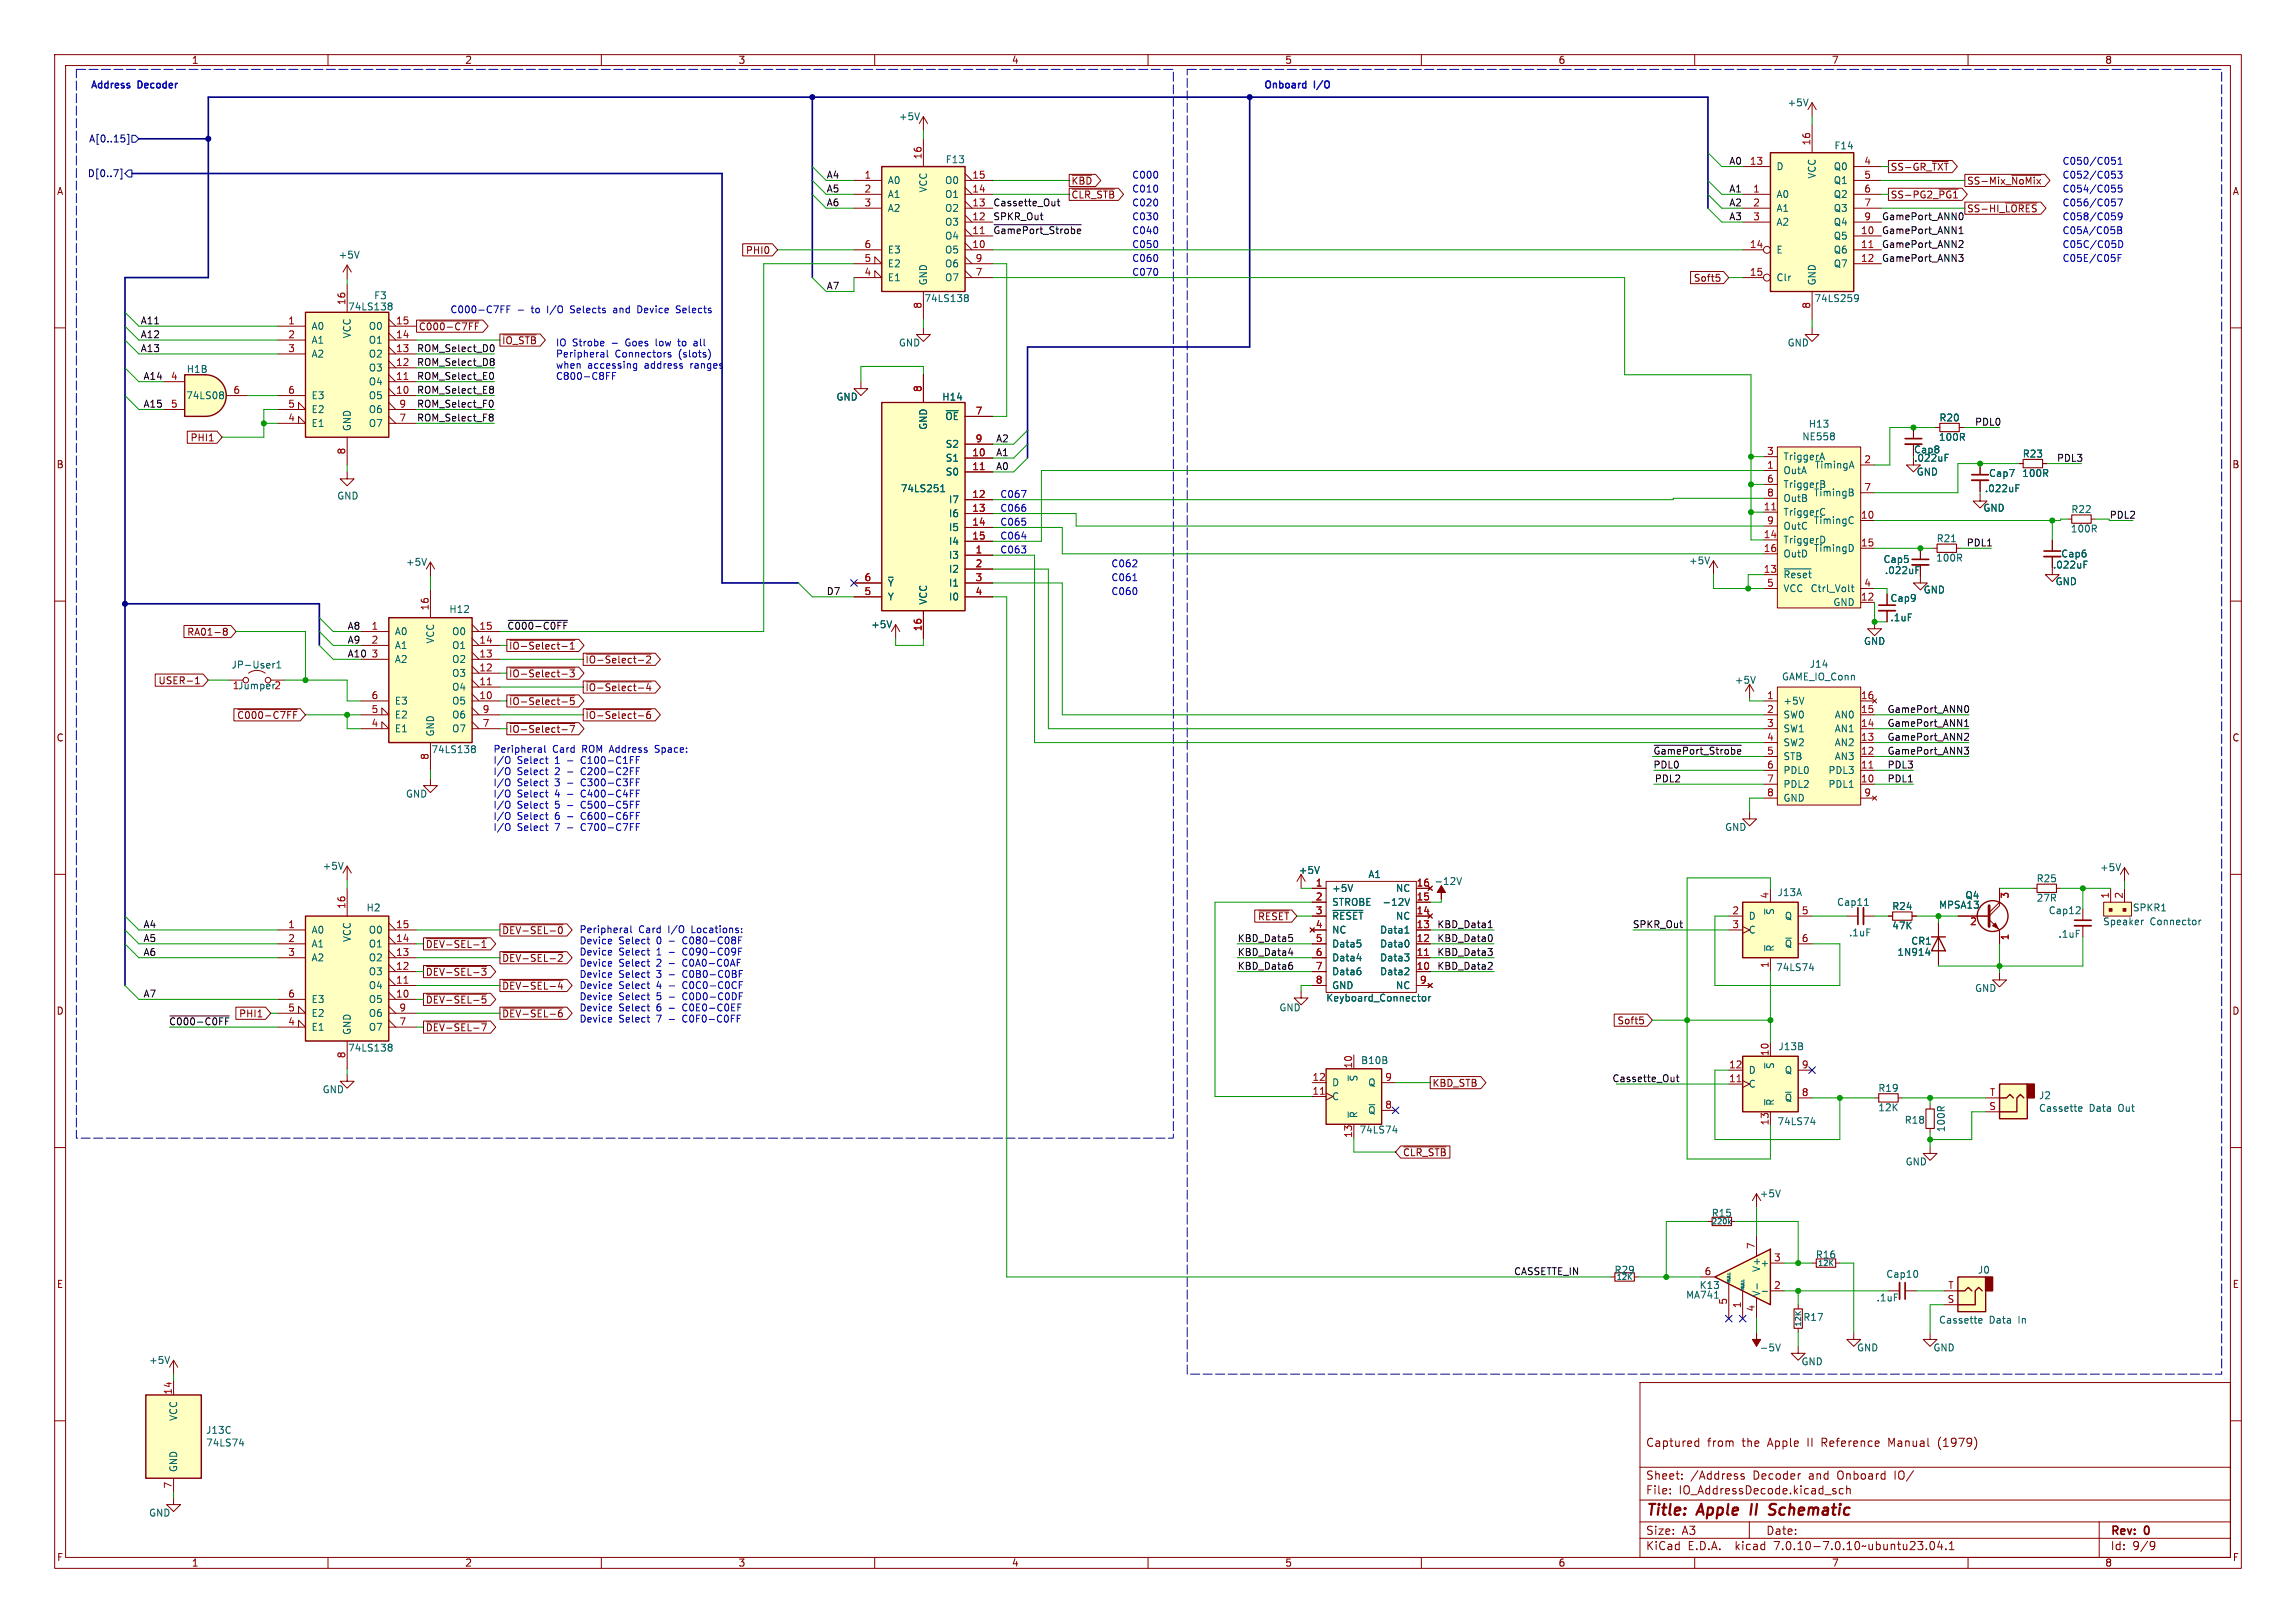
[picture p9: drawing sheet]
<svg xmlns="http://www.w3.org/2000/svg" width="420mm" height="297mm" viewBox="0 0 420 297" stroke-linecap="round" stroke-linejoin="round" font-family="sans-serif">
<defs><g id="words">
<g font-size="2.8" fill="#840000">
<text x="301" y="277.9">Title:</text>
<text x="310.6" y="277.9">Apple</text>
<text x="321.1" y="277.9">II</text>
<text x="325.3" y="277.9">Schematic</text>
</g>
<g font-size="2.1" fill="#840000">
<text x="301" y="265">Captured</text>
<text x="312.3" y="265">from</text>
<text x="318.7" y="265">the</text>
<text x="323.5" y="265">Apple</text>
<text x="330.9" y="265">II</text>
<text x="333.6" y="265">Reference</text>
<text x="346" y="265">Manual</text>
<text x="355.2" y="265">(1979)</text>
<text x="301" y="273.7">File:</text>
<text x="301" y="271">Sheet:</text>
<text x="307.1" y="273.7">IO_AddressDecode.kicad_sch</text>
<text x="309.2" y="271">/Address</text>
<text x="320.7" y="271">Decoder</text>
<text x="331" y="271">and</text>
<text x="336.4" y="271">Onboard</text>
<text x="347" y="271">IO/</text>
<text x="301" y="281.1">Size:</text>
<text x="307.6" y="281.1">A3</text>
<text x="323" y="281.1">Date:</text>
<text x="386" y="281.3">Rev:</text>
<text x="392.4" y="281.3">0</text>
<text x="301" y="283.9">KiCad</text>
<text x="308.7" y="283.9">E.D.A.</text>
<text x="317.6" y="283.9">kicad</text>
<text x="324.8" y="283.9">7.0.10-7.0.10~ubuntu23.04.1</text>
<text x="386" y="283.9">Id:</text>
<text x="390.1" y="283.9">9/9</text>
</g>
<g font-size="1.8" fill="#840000">
<text x="35" y="11.9">1</text>
<text x="85" y="11.9">2</text>
<text x="135" y="11.9">3</text>
<text x="185" y="11.9">4</text>
<text x="235" y="11.9">5</text>
<text x="285" y="11.9">6</text>
<text x="335" y="11.9">7</text>
<text x="385" y="11.9">8</text>
<text x="10.3" y="35.9">A</text>
<text x="195.9" y="34">~{KBD}</text>
<text x="345.8" y="31.4">SS-GR_~{TXT}</text>
<text x="359.7" y="34">SS-Mix_~{NoMix}</text>
<text x="408.3" y="35.9">A</text>
<text x="195.9" y="36.5">~{CLR_STB}</text>
<text x="345.8" y="36.5">SS-PG2_~{PG1}</text>
<text x="359.7" y="39.1">SS-HI_~{LORES}</text>
<text x="136.4" y="46.7">PHI0</text>
<text x="309.7" y="51.8">Soft5</text>
<text x="76.5" y="60.6">~{C000-C7FF}</text>
<text x="91.8" y="63.2">~{IO_STB}</text>
<text x="34.8" y="81">PHI1</text>
<text x="350" y="83.2">Cap8</text>
<text x="10.3" y="85.9">B</text>
<text x="408.2" y="85.9">B</text>
<text x="345.7" y="110.3">Cap9</text>
<text x="34.1" y="116.5">RA01-8</text>
<text x="93" y="119.1">~{IO-Select-1}</text>
<text x="28.9" y="125.4">USER-1</text>
<text x="93" y="124.1">~{IO-Select-3}</text>
<text x="107" y="121.6">~{IO-Select-2}</text>
<text x="43.3" y="131.8">~{C000-C7FF}</text>
<text x="93" y="129.2">~{IO-Select-5}</text>
<text x="107" y="126.7">~{IO-Select-4}</text>
<text x="107" y="131.8">~{IO-Select-6}</text>
<text x="10.3" y="135.9">C</text>
<text x="93" y="134.3">~{IO-Select-7}</text>
<text x="408.2" y="135.9">C</text>
<text x="77.8" y="173.7">~{DEV-SEL-1}</text>
<text x="91.8" y="171.1">~{DEV-SEL-0}</text>
<text x="230" y="168.6">~{RESET}</text>
<text x="77.8" y="178.8">~{DEV-SEL-3}</text>
<text x="91.8" y="176.2">~{DEV-SEL-2}</text>
<text x="10.3" y="185.9">D</text>
<text x="77.8" y="183.8">~{DEV-SEL-5}</text>
<text x="91.8" y="181.3">~{DEV-SEL-4}</text>
<text x="408.2" y="185.9">D</text>
<text x="43.6" y="186.4">PHI1</text>
<text x="77.8" y="188.9">~{DEV-SEL-7}</text>
<text x="91.8" y="186.4">~{DEV-SEL-6}</text>
<text x="295.8" y="187.6">Soft5</text>
<text x="261.9" y="199.1">KBD_STB</text>
<text x="256.5" y="211.8">~{CLR_STB}</text>
<text x="10.3" y="235.9">E</text>
<text x="408.3" y="235.9">E</text>
<text x="10.3" y="285.9">F</text>
<text x="35" y="286.9">1</text>
<text x="85" y="286.9">2</text>
<text x="135" y="286.9">3</text>
<text x="185" y="286.9">4</text>
<text x="235" y="286.9">5</text>
<text x="285" y="286.9">6</text>
<text x="335" y="286.9">7</text>
<text x="385" y="286.9">8</text>
<text x="408.3" y="285.9">F</text>
</g>
<g font-size="1.8" fill="#0000c2">
<text x="16.5" y="16.3">Address</text>
<text x="25.3" y="16.3">Decoder</text>
<text x="231.1" y="16.3">Onboard</text>
<text x="240.5" y="16.3">I/O</text>
<text x="207" y="35.3">C010</text>
<text x="207" y="32.8">C000</text>
<text x="377.2" y="30.2">C050/C051</text>
<text x="377.2" y="32.8">C052/C053</text>
<text x="377.2" y="35.3">C054/C055</text>
<text x="207" y="40.4">C030</text>
<text x="207" y="37.9">C020</text>
<text x="377.2" y="37.9">C056/C057</text>
<text x="377.2" y="40.4">C058/C059</text>
<text x="207" y="45.5">C050</text>
<text x="207" y="42.9">C040</text>
<text x="377.2" y="45.5">C05C/C05D</text>
<text x="377.2" y="42.9">C05A/C05B</text>
<text x="207" y="50.6">C070</text>
<text x="207" y="48">C060</text>
<text x="377.2" y="48">C05E/C05F</text>
<text x="82.3" y="57.4">C000-C7FF</text>
<text x="97.3" y="57.4">to</text>
<text x="100.4" y="57.4">I/O</text>
<text x="104.8" y="57.4">Selects</text>
<text x="112.9" y="57.4">and</text>
<text x="117.5" y="57.4">Device</text>
<text x="124.8" y="57.4">Selects</text>
<text x="101.6" y="63.5">IO</text>
<text x="101.6" y="65.5">Peripheral</text>
<text x="104.7" y="63.5">Strobe</text>
<text x="112" y="63.5">-</text>
<text x="112.5" y="65.5">Connectors</text>
<text x="114.7" y="63.5">Goes</text>
<text x="120.4" y="63.5">low</text>
<text x="124.3" y="65.5">(slots)</text>
<text x="124.8" y="63.5">to</text>
<text x="127.8" y="63.5">all</text>
<text x="101.6" y="67.6">when</text>
<text x="101.6" y="69.6">C800-C8FF</text>
<text x="107.5" y="67.6">accessing</text>
<text x="118" y="67.6">address</text>
<text x="126.6" y="67.6">ranges</text>
<text x="182.9" y="91.2">C067</text>
<text x="182.9" y="93.7">C066</text>
<text x="182.9" y="101.4">C063</text>
<text x="182.9" y="98.8">C064</text>
<text x="182.9" y="96.3">C065</text>
<text x="203.2" y="106.4">C061</text>
<text x="203.2" y="103.9">C062</text>
<text x="203.2" y="109">C060</text>
<text x="90.2" y="137.8">Peripheral</text>
<text x="101.1" y="137.8">Card</text>
<text x="106.6" y="137.8">ROM Address</text>
<text x="120.3" y="137.8">Space:</text>
<text x="90.2" y="139.9">I/O</text>
<text x="90.2" y="141.9">I/O</text>
<text x="90.2" y="144">I/O</text>
<text x="94.6" y="139.9">Select</text>
<text x="94.6" y="141.9">Select</text>
<text x="94.6" y="144">Select</text>
<text x="101.6" y="139.9">1</text>
<text x="101.6" y="141.9">2</text>
<text x="101.6" y="144">3</text>
<text x="104" y="139.9">-</text>
<text x="104" y="141.9">-</text>
<text x="104" y="144">-</text>
<text x="106.8" y="139.9">C100-C1FF</text>
<text x="106.8" y="141.9">C200-C2FF</text>
<text x="106.8" y="144">C300-C3FF</text>
<text x="90.2" y="146">I/O</text>
<text x="90.2" y="148.1">I/O</text>
<text x="94.6" y="146">Select</text>
<text x="94.6" y="148.1">Select</text>
<text x="101.6" y="146">4</text>
<text x="101.6" y="148.1">5</text>
<text x="104" y="146">-</text>
<text x="104" y="148.1">-</text>
<text x="106.8" y="146">C400-C4FF</text>
<text x="106.8" y="148.1">C500-C5FF</text>
<text x="90.2" y="150.1">I/O</text>
<text x="90.2" y="152.2">I/O</text>
<text x="94.6" y="150.1">Select</text>
<text x="94.6" y="152.2">Select</text>
<text x="101.6" y="150.1">6</text>
<text x="101.6" y="152.2">7</text>
<text x="104" y="150.1">-</text>
<text x="104" y="152.2">-</text>
<text x="106.8" y="150.1">C600-C6FF</text>
<text x="106.8" y="152.2">C700-C7FF</text>
<text x="105.9" y="170.8">Peripheral</text>
<text x="105.9" y="172.9">Device</text>
<text x="113.2" y="172.9">Select</text>
<text x="116.8" y="170.8">Card</text>
<text x="120.2" y="172.9">0</text>
<text x="122.4" y="170.8">I/O</text>
<text x="122.6" y="172.9">-</text>
<text x="125.4" y="172.9">C080-C08F</text>
<text x="126.8" y="170.8">Locations:</text>
<text x="105.9" y="174.9">Device</text>
<text x="105.9" y="177">Device</text>
<text x="105.9" y="179">Device</text>
<text x="113.2" y="174.9">Select</text>
<text x="113.2" y="177">Select</text>
<text x="113.2" y="179">Select</text>
<text x="120.2" y="174.9">1</text>
<text x="120.2" y="177">2</text>
<text x="120.2" y="179">3</text>
<text x="122.6" y="174.9">-</text>
<text x="122.6" y="177">-</text>
<text x="122.6" y="179">-</text>
<text x="125.4" y="174.9">C090-C09F</text>
<text x="125.4" y="177">C0A0-C0AF</text>
<text x="125.4" y="179">C0B0-C0BF</text>
<text x="105.9" y="181.1">Device</text>
<text x="105.9" y="183.1">Device</text>
<text x="105.9" y="185.2">Device</text>
<text x="113.2" y="181.1">Select</text>
<text x="113.2" y="183.1">Select</text>
<text x="113.2" y="185.2">Select</text>
<text x="120.2" y="181.1">4</text>
<text x="120.2" y="183.1">5</text>
<text x="120.2" y="185.2">6</text>
<text x="122.6" y="181.1">-</text>
<text x="122.6" y="183.1">-</text>
<text x="122.6" y="185.2">-</text>
<text x="125.4" y="181.1">C0C0-C0CF</text>
<text x="125.4" y="183.1">C0D0-C0DF</text>
<text x="125.4" y="185.2">C0E0-C0EF</text>
<text x="105.9" y="187.2">Device</text>
<text x="113.2" y="187.2">Select</text>
<text x="120.2" y="187.2">7</text>
<text x="122.6" y="187.2">-</text>
<text x="125.4" y="187.2">C0F0-C0FF</text>
</g>
<g font-size="1.8" fill="#006464">
<text x="164.3" y="22.2">+5V</text>
<text x="326.9" y="19.7">+5V</text>
<text x="335.5" y="27.5">F14</text>
<text x="162.3" y="33.9">A0</text>
<text x="169.8" y="35.3" transform="rotate(-90 169.8 35.3)">VCC</text>
<text x="172.8" y="33.9">O0</text>
<text x="172.9" y="30.1">F13</text>
<text x="324.9" y="31.3">D</text>
<text x="332.3" y="32.8" transform="rotate(-90 332.3 32.8)">VCC</text>
<text x="335.3" y="31.3">Q0</text>
<text x="335.3" y="33.9">Q1</text>
<text x="162.3" y="36.4">A1</text>
<text x="162.3" y="39">A2</text>
<text x="172.8" y="41.5">O3</text>
<text x="172.8" y="39">O2</text>
<text x="172.8" y="36.4">O1</text>
<text x="324.9" y="36.4">A0</text>
<text x="324.9" y="39">A1</text>
<text x="324.9" y="41.5">A2</text>
<text x="335.3" y="36.4">Q2</text>
<text x="335.3" y="39">Q3</text>
<text x="335.3" y="41.5">Q4</text>
<text x="61.8" y="47.5">+5V</text>
<text x="162.3" y="46.6">E3</text>
<text x="172.8" y="46.6">O5</text>
<text x="172.8" y="44">O4</text>
<text x="324.9" y="46.6">E</text>
<text x="335.3" y="44">Q5</text>
<text x="335.3" y="46.6">Q6</text>
<text x="162.3" y="51.7">E1</text>
<text x="162.3" y="49.1">E2</text>
<text x="169.8" y="52.3" transform="rotate(-90 169.8 52.3)">GND</text>
<text x="172.8" y="51.7">O7</text>
<text x="172.8" y="49.1">O6</text>
<text x="324.9" y="51.7">Clr</text>
<text x="332.3" y="52.3" transform="rotate(-90 332.3 52.3)">GND</text>
<text x="335.3" y="49.1">Q7</text>
<text x="63.6" y="57">74LS138</text>
<text x="68.3" y="55">F3</text>
<text x="169" y="55.5">74LS138</text>
<text x="331.8" y="55.5">74LS259</text>
<text x="56.9" y="60.6">A0</text>
<text x="56.9" y="63.1">A1</text>
<text x="56.9" y="65.6">A2</text>
<text x="64.4" y="62" transform="rotate(-90 64.4 62)">VCC</text>
<text x="67.4" y="65.6">O2</text>
<text x="67.4" y="63.1">O1</text>
<text x="67.4" y="60.6">O0</text>
<text x="164.3" y="63.6">GND</text>
<text x="326.9" y="63.6">GND</text>
<text x="34.1" y="68.4">H1B</text>
<text x="67.4" y="70.7">O4</text>
<text x="67.4" y="68.2">O3</text>
<text x="34" y="73.3">74LS08</text>
<text x="56.9" y="75.8">E2</text>
<text x="56.9" y="73.3">E3</text>
<text x="67.4" y="73.3">O5</text>
<text x="67.4" y="75.8">O6</text>
<text x="152.9" y="73.5">GND</text>
<text x="172.3" y="73.5">H14</text>
<text x="172.8" y="77.1">~{OE}</text>
<text x="354.7" y="77.3">R20</text>
<text x="56.9" y="78.3">E1</text>
<text x="64.4" y="79" transform="rotate(-90 64.4 79)">GND</text>
<text x="67.4" y="78.3">O7</text>
<text x="169.8" y="78.7" transform="rotate(-90 169.8 78.7)">GND</text>
<text x="172.9" y="82.1">S2</text>
<text x="329.6" y="80.8">NE558</text>
<text x="330.8" y="78.5">H13</text>
<text x="354.6" y="80.9">100R</text>
<text x="369.9" y="83.9">R23</text>
<text x="172.9" y="84.7">S1</text>
<text x="172.9" y="87.2">S0</text>
<text x="326.1" y="87">OutA</text>
<text x="326.1" y="84.4">TriggerA</text>
<text x="326.1" y="89.5">TriggerB</text>
<text x="331.9" y="86">TimingA</text>
<text x="350" y="84.7">.022uF</text>
<text x="350.5" y="87.2">GND</text>
<text x="363.7" y="87.5">Cap7</text>
<text x="369.8" y="87.5">100R</text>
<text x="61.6" y="91.6">GND</text>
<text x="164.7" y="90.3">74LS251</text>
<text x="173.5" y="92.3">I7</text>
<text x="173.5" y="94.8">I6</text>
<text x="326.1" y="94.6">TriggerC</text>
<text x="326.1" y="92">OutB</text>
<text x="331.7" y="91">TimingB</text>
<text x="362.7" y="93.8">GND</text>
<text x="363" y="90.3">.022uF</text>
<text x="378.8" y="94.1">R22</text>
<text x="173.5" y="97.4">I5</text>
<text x="173.5" y="99.9">I4</text>
<text x="326.1" y="99.7">TriggerD</text>
<text x="326.1" y="97.1">OutC</text>
<text x="331.7" y="96.1">TimingC</text>
<text x="331.7" y="101.2">TimingD</text>
<text x="354.2" y="99.4">R21</text>
<text x="378.7" y="97.6">100R</text>
<text x="74.2" y="103.7">+5V</text>
<text x="162.3" y="107.5">~{Y}</text>
<text x="173.5" y="102.5">I3</text>
<text x="173.5" y="105">I2</text>
<text x="173.5" y="107.5">I1</text>
<text x="308.9" y="103.5">+5V</text>
<text x="326.1" y="106">~{Reset}</text>
<text x="326.1" y="102.2">OutD</text>
<text x="344.4" y="103.2">Cap5</text>
<text x="344.7" y="105.3">.022uF</text>
<text x="354.1" y="103">100R</text>
<text x="375.4" y="104.2">.022uF</text>
<text x="375.9" y="107.3">GND</text>
<text x="376.9" y="102.2">Cap6</text>
<text x="82.1" y="112.4">H12</text>
<text x="162.3" y="110.1">Y</text>
<text x="169.8" y="110.7" transform="rotate(-90 169.8 110.7)">VCC</text>
<text x="173.5" y="110.1">I0</text>
<text x="326.1" y="108.6">VCC Ctrl_Volt</text>
<text x="335.3" y="111.1">GND</text>
<text x="345.7" y="113.9">.1uF</text>
<text x="351.8" y="108.8">GND</text>
<text x="72.1" y="116.4">A0</text>
<text x="72.1" y="119">A1</text>
<text x="79.6" y="117.9" transform="rotate(-90 79.6 117.9)">VCC</text>
<text x="82.6" y="119">O1</text>
<text x="82.6" y="116.4">O0</text>
<text x="159.3" y="115.2">+5V</text>
<text x="340.9" y="118.2">GND</text>
<text x="42.3" y="122.5">JP-User1</text>
<text x="72.1" y="121.5">A2</text>
<text x="82.6" y="124.1">O3</text>
<text x="82.6" y="121.5">O2</text>
<text x="317.2" y="125.3">+5V</text>
<text x="325.9" y="124.7">GAME_IO_Conn</text>
<text x="330.9" y="122.4">J14</text>
<text x="42.5" y="126.4">1Jumper 2</text>
<text x="72.1" y="131.7">E2</text>
<text x="72.1" y="129.1">E3</text>
<text x="82.6" y="129.1">O5</text>
<text x="82.6" y="126.6">O4</text>
<text x="82.6" y="131.7">O6</text>
<text x="326.1" y="129.1">+5V</text>
<text x="326.1" y="131.7">SW0</text>
<text x="335.5" y="131.7">AN0</text>
<text x="72.1" y="134.2">E1</text>
<text x="79.6" y="134.9" transform="rotate(-90 79.6 134.9)">GND</text>
<text x="82.6" y="134.2">O7</text>
<text x="326.1" y="134.2">SW1</text>
<text x="326.1" y="136.8">SW2</text>
<text x="335.5" y="136.8">AN2</text>
<text x="335.5" y="134.2">AN1</text>
<text x="78.8" y="138">74LS138</text>
<text x="326.1" y="139.3">STB</text>
<text x="326.1" y="141.8">PDL0</text>
<text x="334.4" y="141.8">PDL3</text>
<text x="335.5" y="139.3">AN3</text>
<text x="74.2" y="146.2">GND</text>
<text x="326.1" y="144.4">PDL2</text>
<text x="326.1" y="146.9">GND</text>
<text x="334.4" y="144.4">PDL1</text>
<text x="315.5" y="152.2">GND</text>
<text x="58.9" y="159.4">+5V</text>
<text x="237.5" y="160.1">+5V</text>
<text x="250.2" y="160.9">A1</text>
<text x="372.5" y="161.6">R25</text>
<text x="384" y="159.6">+5V</text>
<text x="67" y="167">H2</text>
<text x="243.6" y="163.4">+5V</text>
<text x="243.6" y="166">STROBE</text>
<text x="252.8" y="166">-12V</text>
<text x="255.3" y="163.4">NC</text>
<text x="262.3" y="162.2">-12V</text>
<text x="324.7" y="167.5" transform="rotate(-90 324.7 167.5)">~{S}</text>
<text x="325.1" y="164.2">J13A</text>
<text x="335.9" y="166">Cap11</text>
<text x="346" y="166.7">R24</text>
<text x="354.6" y="166.5">MPSA13</text>
<text x="359.4" y="164.7">Q4</text>
<text x="372.5" y="165.2">27R</text>
<text x="374.7" y="167.5">Cap12</text>
<text x="390.1" y="167">SPKR1</text>
<text x="56.9" y="171">A0</text>
<text x="56.9" y="173.6">A1</text>
<text x="64.4" y="172.5" transform="rotate(-90 64.4 172.5)">VCC</text>
<text x="67.4" y="173.6">O1</text>
<text x="67.4" y="171">O0</text>
<text x="243.6" y="168.5">~{RESET}</text>
<text x="243.6" y="171">NC~{}</text>
<text x="243.6" y="173.6">Data5</text>
<text x="252.4" y="173.6">Data0</text>
<text x="252.4" y="171">Data1</text>
<text x="255.3" y="168.5">NC~{}</text>
<text x="319.8" y="168.5">D</text>
<text x="319.8" y="171">C</text>
<text x="326.4" y="168.5">Q</text>
<text x="326.4" y="173.6">~{Q}</text>
<text x="338.1" y="171.6">.1uF</text>
<text x="346" y="170.3">47K</text>
<text x="349.5" y="173.1">CR1</text>
<text x="376.4" y="171.8">.1uF</text>
<text x="384.6" y="169.5">Speaker</text>
<text x="393.3" y="169.5">Connector</text>
<text x="56.9" y="176.1">A2</text>
<text x="67.4" y="178.7">O3</text>
<text x="67.4" y="176.1">O2</text>
<text x="243.6" y="176.1">Data4</text>
<text x="243.6" y="178.7">Data6</text>
<text x="252.4" y="178.7">Data2</text>
<text x="252.4" y="176.1">Data3</text>
<text x="324.7" y="174.2" transform="rotate(-90 324.7 174.2)">~{R}</text>
<text x="324.8" y="177.9">74LS74</text>
<text x="347" y="175.1">1N914</text>
<text x="56.9" y="183.7">E3</text>
<text x="67.4" y="183.7">O5</text>
<text x="67.4" y="181.2">O4</text>
<text x="233.9" y="185.3">GND</text>
<text x="242.5" y="183.5">Keyboard_Connector</text>
<text x="243.6" y="181.2">GND</text>
<text x="255.3" y="181.2">NC~{}</text>
<text x="361.2" y="181.7">GND</text>
<text x="56.9" y="188.8">E1</text>
<text x="56.9" y="186.3">E2</text>
<text x="64.4" y="189.5" transform="rotate(-90 64.4 189.5)">GND</text>
<text x="67.4" y="188.8">O7</text>
<text x="67.4" y="186.3">O6</text>
<text x="63.6" y="192.6">74LS138</text>
<text x="248.9" y="194.9">B10B</text>
<text x="319.8" y="196.7">D</text>
<text x="324.7" y="195.7" transform="rotate(-90 324.7 195.7)">~{S}</text>
<text x="325.2" y="192.4">J13B</text>
<text x="326.4" y="196.7">Q</text>
<text x="58.9" y="200.3">GND</text>
<text x="243.6" y="201.5">C</text>
<text x="243.6" y="199">D</text>
<text x="248.5" y="198" transform="rotate(-90 248.5 198)">~{S}</text>
<text x="250.2" y="199">Q</text>
<text x="319.8" y="199.2">C</text>
<text x="324.7" y="202.4" transform="rotate(-90 324.7 202.4)">~{R}</text>
<text x="326.4" y="201.8">~{Q}</text>
<text x="343.5" y="200">R19</text>
<text x="343.5" y="203.6">12K</text>
<text x="372.9" y="201.3">J2</text>
<text x="372.9" y="203.7">Cassette</text>
<text x="382.2" y="203.7">Data</text>
<text x="387.6" y="203.7">Out</text>
<text x="248.5" y="204.7" transform="rotate(-90 248.5 204.7)">~{R}</text>
<text x="248.6" y="207.6">74LS74</text>
<text x="250.2" y="204.1">~{Q}</text>
<text x="325" y="206.1">74LS74</text>
<text x="348.3" y="205.8">R18</text>
<text x="356" y="207.3" transform="rotate(-90 356 207.3)">100R</text>
<text x="348.5" y="213.5">GND</text>
<text x="321.8" y="219.3">+5V</text>
<text x="313" y="222.9">R15</text>
<text x="295.2" y="233.3">R29</text>
<text x="321.9" y="232">+</text>
<text x="322.2" y="232.9" transform="rotate(-90 322.2 232.9)">V+</text>
<text x="332.1" y="230.5">R16</text>
<text x="361.7" y="233.3">J0</text>
<text x="308.3" y="237.8">MA741</text>
<text x="310.8" y="236.1">K13</text>
<text x="322.2" y="237.4" transform="rotate(-90 322.2 237.4)">V-</text>
<text x="343.2" y="238.4">.1uF</text>
<text x="344.9" y="234">Cap10</text>
<text x="329.8" y="241.9">R17</text>
<text x="354.6" y="242.4">Cassette</text>
<text x="363.9" y="242.4">Data</text>
<text x="369.3" y="242.4">In</text>
<text x="27.2" y="249.8">+5V</text>
<text x="321.8" y="247.5">-5V</text>
<text x="329.4" y="250">GND</text>
<text x="339.6" y="247.5">GND</text>
<text x="353.6" y="247.5">GND</text>
<text x="32.6" y="260.1" transform="rotate(-90 32.6 260.1)">VCC</text>
<text x="37.6" y="262.6">J13C</text>
<text x="32.6" y="269.5" transform="rotate(-90 32.6 269.5)">GND</text>
<text x="37.6" y="264.9">74LS74</text>
<text x="27.2" y="277.7">GND</text>
</g>
<g font-size="1.8" fill="#000084">
<text x="16.2" y="26.3">A[0..15]</text>
<text x="16" y="32.6">D[0..7]</text>
</g>
<g font-size="1.8" fill="#a90000">
<text x="168.7" y="29.3" transform="rotate(-90 168.7 29.3)">16</text>
<text x="331.2" y="26.7" transform="rotate(-90 331.2 26.7)">16</text>
<text x="158" y="32.8">1</text>
<text x="158" y="35.3">2</text>
<text x="177.8" y="35.3">14</text>
<text x="177.8" y="32.8">15</text>
<text x="320" y="30.2">13</text>
<text x="320.6" y="35.3">1</text>
<text x="340.9" y="30.2">4</text>
<text x="340.9" y="32.8">5</text>
<text x="340.9" y="35.3">6</text>
<text x="158" y="37.8">3</text>
<text x="177.8" y="40.4">12</text>
<text x="177.8" y="37.8">13</text>
<text x="320.6" y="37.8">2</text>
<text x="320.6" y="40.4">3</text>
<text x="340.9" y="37.8">7</text>
<text x="340.9" y="40.4">9</text>
<text x="158" y="45.5">6</text>
<text x="177.8" y="45.5">10</text>
<text x="177.8" y="42.9">11</text>
<text x="320" y="45.5">14</text>
<text x="340.3" y="42.9">10</text>
<text x="340.3" y="45.5">11</text>
<text x="158" y="50.5">4</text>
<text x="158" y="48">5</text>
<text x="178.4" y="50.5">7</text>
<text x="178.4" y="48">9</text>
<text x="320" y="50.5">15</text>
<text x="340.3" y="48">12</text>
<text x="52.6" y="59.4">1</text>
<text x="63.2" y="55.9" transform="rotate(-90 63.2 55.9)">16</text>
<text x="72.3" y="59.4">15</text>
<text x="168.7" y="56.6" transform="rotate(-90 168.7 56.6)">8</text>
<text x="331.2" y="56.6" transform="rotate(-90 331.2 56.6)">8</text>
<text x="52.6" y="62">2</text>
<text x="52.6" y="64.5">3</text>
<text x="72.3" y="64.5">13</text>
<text x="72.3" y="62">14</text>
<text x="31.2" y="69.6">4</text>
<text x="72.3" y="69.6">11</text>
<text x="72.3" y="67.1">12</text>
<text x="168.7" y="71.8" transform="rotate(-90 168.7 71.8)">8</text>
<text x="31.2" y="74.7">5</text>
<text x="42.6" y="72.1">6</text>
<text x="52.6" y="77.2">4</text>
<text x="52.6" y="74.7">5</text>
<text x="52.6" y="72.1">6</text>
<text x="72.3" y="72.1">10</text>
<text x="73" y="77.2">7</text>
<text x="73" y="74.7">9</text>
<text x="178.4" y="75.9">7</text>
<text x="63.2" y="83.3" transform="rotate(-90 63.2 83.3)">8</text>
<text x="177.8" y="83.6">10</text>
<text x="178.4" y="81">9</text>
<text x="323.1" y="83.3">3</text>
<text x="177.8" y="86.1">11</text>
<text x="323.1" y="85.9">1</text>
<text x="323.1" y="88.4">6</text>
<text x="340.9" y="84.8">2</text>
<text x="340.9" y="89.9">7</text>
<text x="177.8" y="91.2">12</text>
<text x="177.8" y="93.7">13</text>
<text x="322.5" y="93.5">11</text>
<text x="323.1" y="90.9">8</text>
<text x="340.3" y="95">10</text>
<text x="177.8" y="96.3">14</text>
<text x="177.8" y="98.8">15</text>
<text x="178.4" y="101.3">1</text>
<text x="322.5" y="98.6">14</text>
<text x="322.5" y="101.1">16</text>
<text x="323.1" y="96">9</text>
<text x="340.3" y="100.1">15</text>
<text x="158" y="106.4">6</text>
<text x="178.4" y="103.9">2</text>
<text x="178.4" y="106.4">3</text>
<text x="322.5" y="104.9">13</text>
<text x="323.1" y="107.4">5</text>
<text x="340.9" y="107.4">4</text>
<text x="78.5" y="111.8" transform="rotate(-90 78.5 111.8)">16</text>
<text x="158" y="109">5</text>
<text x="178.4" y="109">4</text>
<text x="340.3" y="110">12</text>
<text x="67.9" y="115.3">1</text>
<text x="67.9" y="117.9">2</text>
<text x="87.6" y="117.9">14</text>
<text x="87.6" y="115.3">15</text>
<text x="168.7" y="115.6" transform="rotate(-90 168.7 115.6)">16</text>
<text x="67.9" y="120.4">3</text>
<text x="87.6" y="125.5">11</text>
<text x="87.6" y="122.9">12</text>
<text x="87.6" y="120.4">13</text>
<text x="67.9" y="130.6">5</text>
<text x="67.9" y="128">6</text>
<text x="87.6" y="128">10</text>
<text x="88.2" y="130.6">9</text>
<text x="323.1" y="128">1</text>
<text x="323.1" y="130.6">2</text>
<text x="340.3" y="130.6">15</text>
<text x="340.3" y="128">16</text>
<text x="67.9" y="133.1">4</text>
<text x="88.2" y="133.1">7</text>
<text x="323.1" y="133.1">3</text>
<text x="323.1" y="135.6">4</text>
<text x="340.3" y="135.6">13</text>
<text x="340.3" y="133.1">14</text>
<text x="78.5" y="139.1" transform="rotate(-90 78.5 139.1)">8</text>
<text x="323.1" y="138.2">5</text>
<text x="323.1" y="140.7">6</text>
<text x="323.1" y="143.3">7</text>
<text x="340.3" y="143.3">10</text>
<text x="340.3" y="140.7">11</text>
<text x="340.3" y="138.2">12</text>
<text x="323.1" y="145.8">8</text>
<text x="340.9" y="145.8">9</text>
<text x="63.2" y="166.4" transform="rotate(-90 63.2 166.4)">16</text>
<text x="240.6" y="162.3">1</text>
<text x="240.6" y="164.8">2</text>
<text x="240.6" y="167.4">3</text>
<text x="259" y="167.4">14</text>
<text x="259" y="164.8">15</text>
<text x="259" y="162.3">16</text>
<text x="316.8" y="167.4">2</text>
<text x="323.6" y="164.5" transform="rotate(-90 323.6 164.5)">4</text>
<text x="329.5" y="167.4">5</text>
<text x="367.7" y="164.5" transform="rotate(-90 367.7 164.5)">3</text>
<text x="385.8" y="164.5" transform="rotate(-90 385.8 164.5)">1</text>
<text x="388.4" y="164.5" transform="rotate(-90 388.4 164.5)">2</text>
<text x="52.6" y="169.9">1</text>
<text x="52.6" y="172.5">2</text>
<text x="72.3" y="172.5">14</text>
<text x="72.3" y="169.9">15</text>
<text x="240.6" y="169.9">4</text>
<text x="240.6" y="172.5">5</text>
<text x="259" y="172.5">12</text>
<text x="259" y="169.9">13</text>
<text x="316.8" y="169.9">3</text>
<text x="329.5" y="172.5">6</text>
<text x="360.3" y="169.6">2</text>
<text x="367.7" y="172.2" transform="rotate(-90 367.7 172.2)">1</text>
<text x="52.6" y="175">3</text>
<text x="72.3" y="177.5">12</text>
<text x="72.3" y="175">13</text>
<text x="240.6" y="175">6</text>
<text x="240.6" y="177.5">7</text>
<text x="259" y="177.5">10</text>
<text x="259" y="175">11</text>
<text x="323.6" y="177.2" transform="rotate(-90 323.6 177.2)">1</text>
<text x="52.6" y="185.2">5</text>
<text x="52.6" y="182.6">6</text>
<text x="72.3" y="182.6">10</text>
<text x="72.3" y="180.1">11</text>
<text x="73" y="185.2">9</text>
<text x="240.6" y="180.1">8</text>
<text x="259.6" y="180.1">9</text>
<text x="52.6" y="187.7">4</text>
<text x="73" y="187.7">7</text>
<text x="63.2" y="193.7" transform="rotate(-90 63.2 193.7)">8</text>
<text x="240" y="197.9">12</text>
<text x="247.4" y="195.6" transform="rotate(-90 247.4 195.6)">10</text>
<text x="253.3" y="197.9">9</text>
<text x="316.2" y="195.6">12</text>
<text x="323.6" y="193.3" transform="rotate(-90 323.6 193.3)">10</text>
<text x="329.5" y="195.6">9</text>
<text x="240" y="200.4">11</text>
<text x="253.3" y="202.9">8</text>
<text x="316.2" y="198.1">11</text>
<text x="329.5" y="200.7">8</text>
<text x="363.8" y="203.2">S</text>
<text x="363.9" y="200.7">T</text>
<text x="247.4" y="208.3" transform="rotate(-90 247.4 208.3)">13</text>
<text x="323.6" y="206" transform="rotate(-90 323.6 206)">13</text>
<text x="311.7" y="233.4">6</text>
<text x="321.1" y="228.7" transform="rotate(-90 321.1 228.7)">7</text>
<text x="324.4" y="230.9">3</text>
<text x="316" y="238.8" transform="rotate(-90 316 238.8)">5</text>
<text x="318.5" y="239.5" transform="rotate(-90 318.5 239.5)">1</text>
<text x="324.4" y="236">2</text>
<text x="356.2" y="238.5">S</text>
<text x="356.3" y="236">T</text>
<text x="321.1" y="240.1" transform="rotate(-90 321.1 240.1)">4</text>
<text x="31.5" y="255.3" transform="rotate(-90 31.5 255.3)">14</text>
<text x="31.5" y="272.5" transform="rotate(-90 31.5 272.5)">7</text>
</g>
<g font-size="1.8" fill="#0f0f0f">
<text x="151.1" y="35.3">A5</text>
<text x="151.1" y="32.8">A4</text>
<text x="316.2" y="30.2">A0</text>
<text x="316.2" y="35.3">A1</text>
<text x="151.1" y="37.8">A6</text>
<text x="181.6" y="40.4">SPKR_Out</text>
<text x="181.6" y="37.8">Cassette_Out</text>
<text x="316.2" y="37.8">A2</text>
<text x="316.2" y="40.4">A3</text>
<text x="344.2" y="40.4">GamePort_ANN0</text>
<text x="181.6" y="42.9">~{GamePort_Strobe}</text>
<text x="344.2" y="45.5">GamePort_ANN2</text>
<text x="344.2" y="42.9">GamePort_ANN1</text>
<text x="344.2" y="48">GamePort_ANN3</text>
<text x="151.1" y="53.1">A7</text>
<text x="25.7" y="59.4">A11</text>
<text x="25.7" y="62">A12</text>
<text x="25.7" y="64.5">A13</text>
<text x="76.2" y="64.5">ROM_Select_D0</text>
<text x="26.2" y="69.6">A14</text>
<text x="76.2" y="67">ROM_Select_D8</text>
<text x="76.2" y="69.6">ROM_Select_E0</text>
<text x="26.2" y="74.7">A15</text>
<text x="76.2" y="74.7">ROM_Select_F0</text>
<text x="76.2" y="77.2">ROM_Select_F8</text>
<text x="76.2" y="72.1">ROM_Select_E8</text>
<text x="361.2" y="78">PDL0</text>
<text x="182.1" y="83.6">A1</text>
<text x="182.1" y="81">A2</text>
<text x="182.1" y="86.1">A0</text>
<text x="376.2" y="84.6">PDL3</text>
<text x="359.7" y="100.1">PDL1</text>
<text x="151.1" y="109">D7</text>
<text x="63.5" y="117.8">A9</text>
<text x="63.5" y="115.3">A8</text>
<text x="92.7" y="115.3">~{C000-C0FF}</text>
<text x="63.5" y="120.4">A10</text>
<text x="345.2" y="130.5">GamePort_ANN0</text>
<text x="345.2" y="133.1">GamePort_ANN1</text>
<text x="345.2" y="135.6">GamePort_ANN2</text>
<text x="302.4" y="140.7">PDL0</text>
<text x="302.4" y="138.2">~{GamePort_Strobe}</text>
<text x="302.6" y="143.2">PDL2</text>
<text x="345.2" y="138.2">GamePort_ANN3</text>
<text x="345.2" y="140.7">PDL3</text>
<text x="345.2" y="143.2">PDL1</text>
<text x="26.2" y="169.9">A4</text>
<text x="26.2" y="172.5">A5</text>
<text x="226.3" y="172.5">KBD_Data5</text>
<text x="262.8" y="169.9">KBD_Data1</text>
<text x="262.8" y="172.5">KBD_Data0</text>
<text x="298.6" y="169.9">SPKR_Out</text>
<text x="26.2" y="175">A6</text>
<text x="226.3" y="177.5">KBD_Data6</text>
<text x="226.3" y="175">KBD_Data4</text>
<text x="262.8" y="175">KBD_Data3</text>
<text x="262.8" y="177.5">KBD_Data2</text>
<text x="26.2" y="182.6">A7</text>
<text x="30.8" y="187.7">~{C000-C0FF}</text>
<text x="294.9" y="198.1">Cassette_Out</text>
<text x="276.9" y="233.4">CASSETTE_IN</text>
</g>
<text font-size="1.8" fill="#009600" x="385.8" y="95">PDL2</text>
<g font-size="1.4" fill="#006464">
<text x="313" y="224.2">220k</text>
<text x="332.4" y="231.9">12K</text>
<text x="295.6" y="234.4">12K</text>
<text x="329.7" y="242.9" transform="rotate(-90 329.7 242.9)">12K</text>
</g>
<g font-size=".7" fill="#006464">
<text x="316.6" y="234.8" transform="rotate(-90 316.6 234.8)">NULL</text>
<text x="319.2" y="236.1" transform="rotate(-90 319.2 236.1)">NULL</text>
</g>
</g></defs>
<g fill="none" stroke="#840000" stroke-width=".18">
<path d="M10 10h400v277h-400zM12 12h396v273h-396zM60 10v2M110 10v2M160 10v2M210 10v2M260 10v2M310 10v2M360 10v2M10 60h2M408 60h2M10 110h2"/>
<path d="M66 115.6h5.1M66 118.1h5.1M78.7 108v5M86.4 115.6h5M86.4 119.4l1.2 1.3M86.4 118.1h5M86.4 116.8l1.2 1.3M86.4 114.3l1.2 1.3M408 110h2M66 133.4h5.1l-1.3-1.3v1.3M66 130.8h5.1l-1.3-1.3v1.3M66 128.3h5.1"/>
<path d="M66 120.7h5.1M78.7 135.9v5.1M86.4 128.3h5M86.4 127l1.2 1.3M86.4 125.7h5M86.4 124.5l1.2 1.2M86.4 123.2h5M86.4 121.9l1.2 1.3M86.4 120.7h5M86.4 133.4h5M86.4 130.8h5M86.4 132.1l1.2 1.3"/>
<path d="M86.4 129.5l1.2 1.3M320 125.2l-.7 1.3M320 125.2v2.6M320 125.2l.8 1.3M10 160h2M78.7 142.5v1.3h1.3l-1.3 1.2-1.2-1.2h1.2M408 160h2M238 160l-.8 1.3M238 160v2.6M238 160l.8 1.3M239.6 169.8l.8 .8M240 162.6h2.6"/>
<path d="M240 167.6h2.6M240 177.8h2.6M240 175.3h2.6M240 172.7h2.6M240 170.2h2.6M240 165.1h2.6M240.4 169.8l-.8 .8M242.6 161.3h16.5v20.3h-16.5zM259.1 162.6h2.5M259.1 167.6h2.5M259.1 177.8h2.5M259.1 175.3h2.5"/>
<path d="M259.1 172.7h2.5M259.1 170.2h2.5M259.1 165.1h2.5M261.2 167.3l.8 .7M261.2 162.2l.8 .7M261.2 180l.8 .7M262 167.3l-.8 .7M262 162.2l-.8 .7M262 180l-.8 .7M363.9 168.3l1.9 1.9v2.5M365.8 165.1v.6l-1.9 1.9h-5.8M365.8 165.1l-1.9 1.9"/>
<path d="M365.8 162.6v2.5M371.9 162.6h.7M376.2 162.6h.7M381 166.4v2M381 169.4v2.1M238 181.4v1.2h1.3l-1.3 1.3-1.3-1.3h1.3M240 198.1h2.6M240 180.3h2.6M247.6 193v2.6M252.7 198.1h2.6M259.1 180.3h2.5M10 210h2"/>
<path d="M240 200.7h2.6M242.6 200l1.2 .7-1.2 .6M247.6 205.7v2.6M252.7 203.2h2.6M320.5 219.7l.8-1.3v2.6M353.1 209.8v1.3h1.2l-1.2 1.2-1.3-1.2h1.3M363.2 203.5h2.6M363.2 200.9h2.6M408 210h2M294.6 233.7h.8M299 233.7h.7M312.4 223.5h.8"/>
<path d="M316.7 223.5h.8M328.9 238.8v.7M331.5 231.1h.7M335.8 231.1h.7M345.4 236.2h2.1M348.5 236.2h2M355.6 238.8h2.5M355.6 236.2h2.5M10 260h2M31.7 252.7v2.6M300 253h108v32h-108zM328.9 243.1v.7"/>
<path d="M339.1 243.8v1.3h-1.3l1.3 1.3 1.3-1.3h-1.3M353.1 243.8v1.3h-1.3l1.3 1.3 1.2-1.3h-1.2M408 260h2M31.7 274.1v1.2h1.3l-1.3 1.3-1.2-1.3h1.2M31.7 270.5v2.5M300 278.5h108M300 274.5h108M300 268.5h108M305.5 273.2v.2M305.5 272.5v.1M307.7 270.5v.2M307.7 269.8v.1"/>
<path d="M310.2 264.6h.5M310.2 263.8h.5M310.7 263.2v1.5M319 269.8l-.3-.1-.3 .2 .1 .2 .5 .2v.3h-.6M320 278.5v3M329.2 269.7h.2M335.7 272.9l.2 .2-.2 .3M335.7 272.4l.1 .1M337.2 272.5l-.5-.1-.3 .3v.4l.2 .2h.6M337.8 272.5l.2-.1 .4 .1v.9M337.8 271.9v1.5M354.7 263.6v1"/>
<path d="M384 278.5v6.5M60 285v2M110 285v2M160 285v2M210 285v2M260 285v2M300 281.5h108M310 285v2M352.4 283.4v.2M353.2 282.2l.2-.1a.8 .8 0 0 1 .5 .7 .8 .8 0 0 1-.5 .8 .99 .99 0 0 1-.2-1.4zM354.8 282l-.4 1.1h1M355.2 282.6v1"/>
<path d="M355.9 283.4v.2M356.6 283.6h.8M356.6 282.5l.4-.4v1.5M360 285v2M393.6 282.1l.5 .1a.99 .99 0 0 1-.4 1.4h-.3M394.2 282.7l-.3 .3h-.3"/>
</g>
<path d="M320.4 275.2l-.2 2M323.8 276l.8 .3M324.6 277l-.3 .2h-.5M324.6 275.2h-.4l-.5 .4" fill="none" stroke="#840000" stroke-width=".4"/>
<path d="M372.6 161.8h3.6v1.5h-3.6zM295.4 232.9h3.6v1.5h-3.6zM313.2 222.8h3.5v1.5h-3.5zM328.2 239.5h1.5v3.6h-1.5zM332.2 230.4h3.6v1.5h-3.6z" fill="none" stroke="#840000" stroke-width=".2"/>
<g fill="none" stroke="#006464" stroke-width=".18">
<path d="M86.4 137h.1M86.4 136.5h.3l.2 .1 .1 .2-.3 .2M86.5 137h.2M86.5 137l-.1 .1M86.7 137l.3 .3-.1 .3-.2 .1h-.3M321.1 123.8l-.4 1.2M241.3 158.6l-.4 1.2M243.8 166.6h5.5M247.4 161.9l-.4 1.2M248.2 175.4h.8M248.3 172h.6M248.8 172.6l.1 .2-.1 .4"/>
<path d="M248.8 177.7l.1 .1-.1 .5M256.9 174.6h.8l-.4 .5M257 170.8h.7M257 164.4l.4 1.3 .4-1.3M257.2 169.7l.2-.2v1.3M257.6 177.2l.1 .2v.3l-.8 .7h.8M257.6 172.2l.1 .3-.1 .7M257.6 175.1l.1 .2-.1 .5M266.5 160.6l.4 1.3 .4-1.3M380.4 166l.1 .2-.1 .3-.7 .7h.8M260.2 182.5l.2-.1 .3 .1 .1 .5-.1 .1-.3 .1-.2-.1zM261.4 182.4v.8"/>
<path d="M261.7 182.4l-.3 .2M246.6 203.5v1M254.8 206.9h.8M255.4 206.5v.8M325.7 217.7l-.5 1.3M380.3 203.3h.5M380.3 202.6l.4-.1 .1 .3-.6 .1M316.3 223.6l.3 .4M316.6 223.3l-.4 .4M350.7 232.6l.1 .4-.1 .6M324.8 245.9l.4 1.3 .5-1.3M362 242.1h.5"/>
<path d="M362 241.3h.4l.2 .3-.6 .1M43.8 264.2h.8M44.4 263.8v.8"/>
</g>
<g fill="#ffffc2" stroke="#ffffc2" stroke-width=".18">
<path d="M358.1 233.7h5.1v6.3h-5.1z"/>
<path d="M365.8 198.4h5v6.3h-5z"/>
<path d="M242.6 195.6h10.1v10.1h-10.1z"/>
<path d="M26.7 255.3h10.1v15.2h-10.1z"/>
<path d="M71.1 113h15.3v22.9h-15.3z"/>
</g>
<g fill="#840000" stroke="#840000" stroke-width=".25">
<path d="M363.2 233.7h1.3v2.5h-1.3z"/>
<path d="M370.8 198.4h1.3v2.5h-1.3z"/>
</g>
<g fill="none" stroke="#840000" stroke-width=".25">
<path d="M71.1 113h15.3v22.9h-15.3zM242.6 195.6h10.1v10.1h-10.1zM365.8 198.4h5v6.3h-5zM365.8 200.9h1.2l.7-.6 .6 .6M370.2 200.9l-.6-.6-.7 .6v2.6h-3.1M358.1 233.7h5.1v6.3h-5.1zM358.1 236.2h1.3l.6-.6 .7 .6M362.6 236.2l-.7-.6-.6 .6v2.6h-3.2M26.7 255.3h10.1v15.2h-10.1z"/>
<circle cx="364.5" cy="167.6" r="2.82"/>
</g>
<path d="M379.5 169.4h3M347.5 234.7v3" fill="none" stroke="#840000" stroke-width=".33"/>
<path d="M379.5 168.4h3M348.5 234.7v3" fill="none" stroke="#840000" stroke-width=".3"/>
<path d="M363.9 165.7v3.8" fill="none" stroke="#840000" stroke-width=".51"/>
<g fill="#840000" stroke="#840000" stroke-width=".18">
<path d="M364.5 169.4l.5-.5 .5 1z"/>
<path d="M321.3 243.8v1.3h.8l-.8 1.3-.8-1.3h.8z"/>
<path d="M263.7 162.1l.7 1.2h-.7v1.3v-1.3h-.8z"/>
</g>
<path d="M89.1 125.3h.8M260.6 174.8h.7M241.5 200.2h.8" fill="none" stroke="#a90000" stroke-width=".18"/>
<path d="M313.7 233.7l10.1-5.1v10.2z" fill="#ffffc2"/>
<path d="M161.3 30.5h15.2v22.8h-15.2zM323.8 27.9h15.3v25.4h-15.3zM55.9 57.2h15.2v22.8h-15.2zM161.3 73.7h15.2v38.1h-15.2zM318.8 165.1h10.1v10.2h-10.1zM353.3 171.5h2.6M354.6 171.5l1.3 2.5h-2.6zM318.8 193.3h10.1v10.2h-10.1zM313.7 233.7l10.1-5.1v10.2z" fill="none" stroke="#840000" stroke-width=".25"/>
<g fill="none" stroke="#840000" stroke-width=".18">
<path d="M331.5 18.8l-.8 1.3M331.5 18.8v2.5M331.5 18.8l.7 1.3M156.2 35.6h5.1M156.2 38.1h5.1M156.2 33h5.1M168.9 21.3v2.6M168.9 25.4v5.1M168.9 21.3l-.8 1.3M168.9 21.3l.8 1.3M176.5 35.6h5.1M176.5 38.1h5.1"/>
<path d="M176.5 33h5.1M176.5 39.4l1.3 1.2M176.5 36.8l1.3 1.3M176.5 34.3l1.3 1.3M176.5 31.8l1.3 1.2M318.8 35.6h5M318.8 30.5h5M318.8 38.1h5M331.5 22.9v5M339.1 35.6h5.1M339.1 30.5h5.1M339.1 38.1h5.1"/>
<path d="M339.1 33h5.1M50.8 59.7h5.1M63.5 48.5v2.6M63.5 52.1v5.1M63.5 48.5l-.8 1.3M63.5 48.5l.8 1.3M71.1 59.7h5.1M71.1 58.4l1.3 1.3M156.2 50.8h5.1l-1.3-1.3v1.3M156.2 48.3h5.1l-1.3-1.3v1.3M156.2 45.7h5.1M168.9 59.9v1.3h1.3l-1.3 1.3-1.3-1.3h1.3"/>
<path d="M168.9 53.3v5.1M176.5 43.2h5.1M176.5 45.7h5.1M176.5 48.3h5.1M176.5 50.8h5.1M176.5 40.6h5.1M176.5 44.5l1.3 1.2M176.5 41.9l1.3 1.3M176.5 49.5l1.3 1.3M176.5 47l1.3 1.3M318.8 45.7h3.8M318.8 50.8h3.8"/>
<path d="M318.8 40.6h5M331.5 59.9v1.3h1.2l-1.2 1.3-1.3-1.3h1.3M331.5 53.3v5.1M339.1 43.2h5.1M339.1 45.7h5.1M339.1 48.3h5.1M339.1 40.6h5.1M50.8 77.5h5.1l-1.3-1.3v1.3M50.8 74.9h5.1l-1.3-1.2v1.2M50.8 72.4h5.1M50.8 64.8h5.1M50.8 62.2h5.1"/>
<path d="M71.1 72.4h5.1M71.1 71.1l1.3 1.3M71.1 69.9h5.1M71.1 68.6l1.3 1.3M71.1 67.3h5.1M71.1 66l1.3 1.3M71.1 64.8h5.1M71.1 63.5l1.3 1.3M71.1 62.2h5.1M71.1 61l1.3 1.2M71.1 77.5h5.1M71.1 74.9h5.1"/>
<path d="M71.1 76.2l1.3 1.3M71.1 73.7l1.3 1.2M157.5 69.9v1.2h1.2l-1.2 1.3-1.3-1.3h1.3M168.9 68.6v5.1M176.5 76.2h5.1M350 78.2v2.1M354.1 78.2h.7M358.4 78.2h.8M63.5 80v5.1M176.5 83.8h5.1M176.5 86.4h5.1M176.5 91.4h5.1"/>
<path d="M176.5 94h5.1M176.5 96.5h5.1M176.5 99.1h5.1M176.5 81.3h5.1M322.6 86.1h2.5M322.6 93.7h2.5M322.6 98.8h2.5M322.6 83.6h2.5M322.6 88.6h2.5M322.6 91.2h2.5M322.6 96.3h2.5M325.1 81.8h15.3v29.5h-15.3z"/>
<path d="M340.4 95.3h2.5M340.4 85.1h2.5M340.4 90.2h2.5M350 83.8v1.3h1.3l-1.3 1.3-1.3-1.3h1.3M362.2 90.4v1.3h1.3l-1.3 1.3-1.3-1.3h1.3M362.2 84.8v2.1M362.2 87.9v2M369.3 84.8h.8M373.6 84.8h.8M375.4 98.8v2M156.2 106.7h5.1M156.2 109.2h5.1"/>
<path d="M163.8 114.3l-.7 1.3M163.8 114.3v2.5M163.8 114.3l.8 1.3M168.9 111.8v5M176.5 101.6h5.1M176.5 104.1h5.1M176.5 106.7h5.1M176.5 109.2h5.1M313.4 102.6l-.7 1.3M313.4 102.6v2.6M313.4 102.6l.8 1.3M322.6 105.2h2.5"/>
<path d="M322.6 101.3h2.5M322.6 107.7h2.5M340.4 100.3h2.5M340.4 110.2h2.5M340.4 107.7h2.5M353.6 100.3h.7M357.9 100.3h.7M375.4 101.9v3.3h1.3l-1.3 1.2-1.3-1.2h1.3M322.6 128.3h2.5M322.6 138.4h2.5M322.6 135.9h2.5M322.6 133.4h2.5"/>
<path d="M322.6 130.8h2.5M325.1 125.7h15.3v21.6h-15.3zM340.4 128.3h2.5M340.4 138.4h2.5M340.4 135.9h2.5M340.4 133.4h2.5M340.4 130.8h2.5M342.5 127.9l.8 .8M343.3 127.9l-.8 .8M320 148.6v1.3h1.3l-1.3 1.2-1.2-1.2h1.2M322.6 143.5h2.5M322.6 141h2.5"/>
<path d="M322.6 146.1h2.5M340.4 143.5h2.5M340.4 141h2.5M340.4 146.1h2.5M342.5 145.7l.8 .7M343.3 145.7l-.8 .7M316.2 167.6h2.6M316.2 170.2h2.6M318.8 169.5l1.2 .7-1.2 .6M323.8 162.6v2.5M323.8 175.3v2.5M328.9 167.6h2.6"/>
<path d="M328.9 172.7h2.6M337.8 167.6h2.1M340.9 167.6h2M345.4 167.6h.8M349.8 167.6h.7M354.6 168.9v7.6M365.8 178.1v1.2h1.2l-1.2 1.3-1.3-1.3h1.3M316.2 198.4h2.6M316.2 195.8h2.6M318.8 197.7l1.2 .7-1.2 .6M323.8 190.8v2.5M328.9 195.8h2.6"/>
<path d="M323.8 203.5v2.5M328.9 200.9h2.6M342.9 200.9h.8M347.2 200.9h.8M353.1 202.2v.7M353.1 206.5v.8M311.1 233.7h2.6M316.2 234.9v6.4M318.8 236.2v5.1M321.3 226.1v3.8M321.3 237.5v3.8M323.8 236.2h2.6"/>
<path d="M323.8 231.1h2.6M328.9 246.4v1.2h-1.2l1.2 1.3 1.3-1.3h-1.3"/>
<circle cx="323.2" cy="50.8" r=".63"/>
<circle cx="323.2" cy="45.7" r=".63"/>
</g>
<g fill="none" stroke="#006464" stroke-width=".18">
<path d="M330.7 18.1l-.4 1.3M168.2 20.6l-.4 1.3M65.7 46l-.4 1.2M71.1 55.9l.1 .1M71.1 55.5l.4-.1 .2 .2v.1l-.2 .3M71.2 56h.3M71.2 56h-.1M71.5 56l.2 .2v.4l-.2 .1h-.4M176.5 54l.4-.1 .2 .1v.2l-.2 .3M176.5 54.4l.1 .1M176.6 54.5h.3M176.6 54.5h-.1"/>
<path d="M176.9 54.5l.2 .2v.4l-.2 .1-.4-.1M339.3 54l.4-.1 .2 .3a.84 .84 0 0 1-.3 1h-.3M339.9 54.5l-.2 .2-.4-.1M335.5 79.3v.3M335.5 79.9v.5M172.1 90h.7M172.1 89.1l.3-.4v1.3M333 83.8h.6M333.1 88l.6 .1v.2l-.2 .3M333.1 88.6h.4M333.3 82.9l.4 1.2M333.4 98.1a.72 .72 0 0 1 .2 1.2"/>
<path d="M333.5 88.6l.3 .2-.1 .4M333.6 93l.2 .2M333.8 94.2h-.1M338.4 85.3h.6M338.7 89.5l.2 .2-.2 .4 .2 .1 .1 .3-.2 .2h-.5M338.7 84.4l.4 1.3M338.8 94.6l.2 .1M338.8 99.7l.2 .5-.2 .6M339 95.7l-.2 .1M355.8 83.7h.4M355.8 83.1h.6M357 99.1h.7"/>
<path d="M368.8 89.3h.4M368.8 88.7h.6M162.5 105.6h.9M163.1 113.6l-.4 1.3M312.7 101.9l-.4 1.3M326.4 104.1h4.9M338.6 107.4h.5M338.8 107v1.1l.3 .2M381.2 103.3h.4M381.2 102.7h.6M330 127.6l-.4 1.2M322.8 173v1"/>
<path d="M331 177.2h.8M331.6 176.8v.8M341.1 165.7h.7M341.3 164.6l.1-.2v1.3M352.3 174.4h.8M352.9 174v.8M322.8 201.2v1M331.2 205.4h.8M331.9 205v.8M313.6 237.6h.8M321.4 234.9v1M322.4 236.3h.9"/>
</g>
<g fill="#ffffc2" stroke="#ffffc2" stroke-width=".18">
<path d="M318.8 165.1h10.1v10.2h-10.1z"/>
<path d="M318.8 193.3h10.1v10.2h-10.1z"/>
<path d="M325.1 125.7h15.3v21.6h-15.3z"/>
<path d="M325.1 81.8h15.3v29.5h-15.3z"/>
<path d="M323.8 27.9h15.3v25.4h-15.3z"/>
<path d="M55.9 57.2h15.2v22.8h-15.2z"/>
<path d="M161.3 73.7h15.2v38.1h-15.2z"/>
<path d="M161.3 30.5h15.2v22.8h-15.2z"/>
<path d="M37.6 68.6a3.8 3.8 0 0 1 3.8 3.8 3.8 3.8 0 0 1-3.8 3.8z"/>
</g>
<path d="M354.8 77.5h3.6v1.5h-3.6zM354.3 99.6h3.6v1.5h-3.6zM370.1 84.1h3.5v1.5h-3.5zM346.2 166.9h3.6v1.5h-3.6zM343.7 200.2h3.5v1.5h-3.5zM352.3 202.9h1.5v3.6h-1.5z" fill="none" stroke="#840000" stroke-width=".2"/>
<path d="M179.3 42.8h.7M341.9 45.3h.7M73.9 69.4h.7M179.3 85.9h.7M324.1 93.3h.7M341.9 140.6h.7M317.7 198h.8" fill="none" stroke="#a90000" stroke-width=".18"/>
<path d="M348.5 81.3h3M360.7 87.9h3M373.9 101.9h3M340.9 166.1v3.1" fill="none" stroke="#840000" stroke-width=".33"/>
<path d="M348.5 80.3h3M360.7 86.9h3M373.9 100.8h3M339.9 166.1v3.1" fill="none" stroke="#840000" stroke-width=".3"/>
<path d="M33.8 68.6h3.8v7.6h-3.8z" fill="#ffffc2"/>
<path d="M33.8 68.6h3.8a3.8 3.8 0 0 1 3.8 3.8 3.8 3.8 0 0 1-3.8 3.8h-3.8zM55.9 167.6h15.2v22.9h-15.2z" fill="none" stroke="#840000" stroke-width=".25"/>
<g fill="none" stroke="#840000" stroke-width=".18">
<path d="M195.6 31.9h4.8l1 1.1-1 1.1h-4.8zM195.6 34.4h9l.9 1.2-.9 1.1h-9zM196.1 34.6h7.8M196.1 32.1h3.6M345.4 34.4h13.5l1 1.2-1 1.1h-13.5zM345.4 29.4h11.7l1 1.1-1 1.1h-11.7zM353.5 29.5h2.9M354.7 34.6h3.5M359.4 37h13.9l1 1.1-1 1.1h-13.9zM359.4 31.9h14.6l1 1.1-1 1.1h-14.6zM366.8 37.1h5.8M368 32.1h5.3"/>
<path d="M76.2 58.6h12.1l1 1.1-1 1.1h-12.1zM76.7 58.7h10.9M135.9 44.6h5.4l.9 1.1-.9 1.1h-5.4zM309.2 49.7h6.1l.9 1.1-.9 1.1h-6.1zM314 50.2h.6M314.4 50.7l.2 .2v.3l-.2 .3M30 69.9h3.8M30 74.9h3.8M34.3 78.9h5.4l.9 1.1-.9 1.1h-5.4zM41.4 72.4h3.8M91.4 61.1h7.4l1 1.1-1 1.1h-7.4zM92 61.3h6.1"/>
<path d="M168.9 68.6v5.1M176.5 76.2h5.1M350 78.2v2.1M354.1 78.2h.7M358.4 78.2h.8M38.3 80.7h.7M63.5 86.4v1.2h1.3l-1.3 1.3-1.3-1.3h1.3M176.5 83.8h5.1M176.5 86.4h5.1M176.5 91.4h5.1M176.5 94h5.1M176.5 96.5h5.1"/>
<path d="M176.5 99.1h5.1M176.5 81.3h5.1M362.2 84.8v2.1M362.2 87.9v2M369.3 84.8h.8M373.6 84.8h.8M375.4 98.8v2M378.2 95h.8M382.5 95h.8M33.7 114.5h8.5l1 1.1-1 1.1h-8.5zM41.1 115.5l-.3-.2 .3-.3h.2l.3 .2-.3 .3M41.1 115.5l-.3 .3v.2l.3 .2h.2l.3-.2v-.2l-.3-.3"/>
<path d="M41.1 115.5h.2M78.7 102.9l-.7 1.2M78.7 102.9v2.5M78.7 102.9l.8 1.2M92.7 117h13.2l.9 1.1-.9 1.1h-13.2zM93.3 117.2h11.9M104.3 118.8h.7M106.7 119.5h13.2l.9 1.2-.9 1.1h-13.2zM107.2 119.7h11.9M156.2 106.7h5.1M156.2 109.2h5.1M168.9 111.8v5"/>
<path d="M176.5 101.6h5.1M176.5 104.1h5.1M176.5 106.7h5.1M176.5 109.2h5.1M342.9 113.8v1.3h1.3l-1.3 1.2-1.3-1.2h1.3M345.2 111.8v2M351.3 103.4v3.3h1.3l-1.3 1.3-1.3-1.3h1.3M351.3 100.3v2.1M375.4 101.9v2M28.4 123.3h8.7l1 1.2-1 1.1h-8.7zM35.8 125.1h.7M35.8 124.2l.3-.3v1.2"/>
<path d="M41.9 124.5h2.5M42.8 129.7h12.1l1 1.1-1 1.1h-12.1zM43.5 129.9h10.9M45.5 123.2a2.54 2.54 0 0 1 3 0M49.5 124.5h2.6M92.7 132.2h13.2l.9 1.2-.9 1.1h-13.2zM92.7 127.2h13.2l.9 1.1-.9 1.1h-13.2zM92.7 122.1h13.2l.9 1.1-.9 1.1h-13.2zM93.3 132.4h11.9M93.3 127.3h11.9M93.3 122.2h11.9M104.3 132.8h.8l-.5 1.2"/>
<path d="M104.3 122.6h.7l-.4 .5 .4 .1v.4l-.2 .3h-.4M104.4 127.7h.6M104.5 128.2h.3l.2 .2-.1 .5h-.4M106.7 124.6h13.2l.9 1.1-.9 1.1h-13.2zM106.7 129.7h13.2l.9 1.1-.9 1.1h-13.2zM107.2 124.8h11.9M107.2 129.9h11.9M118.3 126h.8M118.5 120.1h.4l.1 .3-.8 .9h.8M118.5 130.7h.3l.2 .2v.5l-.5 .1M118.6 130.2h.3M118.9 125.6v.8"/>
<path d="M63.5 158.5l-.8 1.3M63.5 158.5v2.5M63.5 158.5l.8 1.3M388.6 158.8l-.7 1.2M388.6 158.8v2.5M388.6 158.8l.8 1.2M50.8 170.2h5.1M50.8 175.3h5.1M50.8 172.7h5.1M63.5 162.6v5M71.1 170.2h5.1M71.1 179.1l1.3 1.2"/>
<path d="M71.1 177.8h5.1M71.1 176.5l1.3 1.3M71.1 175.3h5.1M71.1 174l1.3 1.3M71.1 172.7h5.1M71.1 171.5l1.3 1.2M71.1 168.9l1.3 1.3M77.5 176.7h12.2l1 1.1-1 1.1h-12.2zM77.5 171.6h12.2l1 1.1-1 1.1h-12.2zM78 176.8h11M78 171.8h11M91.4 169.1h12.3l1 1.1-1 1.1h-12.3z"/>
<path d="M91.4 174.1h12.3l1 1.2-1 1.1h-12.3zM91.4 179.2h12.3l1 1.1-1 1.2h-12.3zM92 169.2h11M92 174.3h11M92 179.4h11M229.5 166.5h6.8l.9 1.1-.9 1.2h-6.8zM230.2 166.7h5.5M239.6 169.8l.8 .8M240 170.2h2.6M240 177.8h2.6M240 175.3h2.6M240 172.7h2.6"/>
<path d="M240 162.6h2.6M240 167.6h2.6M240 165.1h2.6M240.4 169.8l-.8 .8M259.1 170.2h2.5M259.1 177.8h2.5M259.1 175.3h2.5M259.1 172.7h2.5M259.1 162.6h2.5M259.1 167.6h2.5M259.1 165.1h2.5M261.2 167.3l.8 .7"/>
<path d="M261.2 162.2l.8 .7M261.2 180l.8 .7M262 167.3l-.8 .7M262 162.2l-.8 .7M262 180l-.8 .7M345.4 167.6h.8M349.8 167.6h.7M354.6 168.9v2.6M354.6 174v2.5M358.1 167.6h5.8M365.8 162.6v2.5M365.8 170.2v2.5"/>
<path d="M384.8 165.1h5.1v2.5h-5.1zM386.1 162.6v2.5M388.6 162.6v2.5M43.1 184.3h5.5l.9 1.1-.9 1.1h-5.5zM47.2 186.1h.7M50.8 188h5.1l-1.3-1.3v1.3M50.8 185.4h5.1l-1.3-1.2v1.2M50.8 182.9h5.1M63.5 196.6v1.3h1.3l-1.3 1.2-1.3-1.2h1.3M63.5 190.5v5.1M71.1 182.9h5.1M71.1 181.6l1.3 1.3"/>
<path d="M71.1 180.3h5.1M71.1 188h5.1M71.1 185.4h5.1M71.1 186.7l1.3 1.3M71.1 184.2l1.3 1.2M77.5 186.8h12.2l1 1.2-1 1.1h-12.2zM77.5 181.8h12.2l1 1.1-1 1.1h-12.2zM78 187h11M78 181.9h11M91.4 184.3h12.3l1 1.1-1 1.1h-12.3zM92 184.5h11M240 180.3h2.6"/>
<path d="M259.1 180.3h2.5M261.6 197h9.3l.9 1.1-.9 1.1h-9.3zM295.3 185.6h6l1 1.1-1 1.1h-6zM300 186.1h.6M300.4 186.6l.2 .2v.3l-.2 .3M256.2 209.7h9v2.2h-9l-.9-1.1zM256.8 209.9h7.7M31.7 248.9l-.7 1.3M31.7 248.9v2.6M31.7 248.9l.8 1.3"/>
<circle cx="45" cy="124.5" r=".51"/>
<circle cx="49" cy="124.5" r=".51"/>
</g>
<g fill="none" stroke="#006464" stroke-width=".18">
<path d="M40.4 71.7h.2l.3 .2-.3 .3M40.4 72.2h.2M40.6 72.2l.3 .3v.2l-.1 .2-.4 .1M172.1 90h.7M172.1 89.1l.3-.4v1.3M355.8 83.7h.4M355.8 83.1h.6M368.8 89.3h.4M368.8 88.7h.6M78 102.2l-.4 1.2M162.5 105.6h.9M163.1 113.6l-.4 1.3"/>
<path d="M350.5 104.3h.4M350.5 103.7h.6M381.2 103.3h.4M381.2 102.7h.6M49.9 121.4v.8M50.3 121.4l-.4 .2M50.6 122.2h.8M50.6 121.3l.4-.3v1.2M62.8 157.8l-.4 1.3M241.3 158.6l-.4 1.2M387.9 158.1l-.4 1.2M243.8 166.6h5.5"/>
<path d="M247.4 161.9l-.4 1.2M248.2 175.4h.8M248.3 172h.6M248.8 172.6l.1 .2-.1 .4M248.8 177.7l.1 .1-.1 .5M256.9 174.6h.8l-.4 .5M257 170.8h.7M257 164.4l.4 1.3 .4-1.3M257.2 169.7l.2-.2v1.3M257.6 177.2l.1 .2v.3l-.8 .7h.8M257.6 172.2l.1 .3-.1 .7M257.6 175.1l.1 .2-.1 .5"/>
<path d="M352.3 174.4h.8M352.9 174v.8M392.1 168.4l-.3 .1M395.4 166.7h.7M402.2 168.4v.8M402.6 168.4l-.4 .2M71.1 191.6h.1M71.1 191.1h.4l.2 .1v.2l-.2 .2M71.2 191.6h.3M71.2 191.6l-.1 .1M71.5 191.6l.2 .3v.3l-.2 .1h-.4M260.2 182.5l.2-.1 .3 .1 .1 .5-.1 .1-.3 .1-.2-.1z"/>
<path d="M261.4 182.4v.8M261.7 182.4l-.3 .2M31 248.2l-.4 1.3"/>
</g>
<g fill="#ffffc2" stroke="#ffffc2" stroke-width=".18">
<path d="M384.8 165.1h5.1v2.5h-5.1z"/>
<path d="M55.9 167.6h15.2v22.9h-15.2z"/>
</g>
<g fill="#840000" stroke="#840000" stroke-width=".18">
<path d="M385.8 166.2h.5v.6h-.5z"/>
<path d="M388.4 166.2h.5v.6h-.5z"/>
</g>
<path d="M379 94.2h3.5v1.6h-3.5z" fill="none" stroke="#840000" stroke-width=".2"/>
<path d="M343.7 111.8h3M349.8 103.4h3" fill="none" stroke="#840000" stroke-width=".33"/>
<path d="M343.7 110.7h3M349.8 102.4h3" fill="none" stroke="#840000" stroke-width=".3"/>
<path d="M179.3 85.9h.7M73.9 179.9h.7M260.6 174.8h.7" fill="none" stroke="#a90000" stroke-width=".18"/>
<g fill="none" stroke="#000084" stroke-width=".18">
<path d="M22 30.9h.3v1.9h-.3M22.8 25.3v.6M23.3 24.6h.3v1.8h-.3M23.5 31.1h.6v1.3h-.6l-.6-.6zM24.1 24.8h.7l.6 .6-.6 .6h-.7zM155.6 106.1l1.2 1.2M156.8 106.1l-1.2 1.2M330.9 195.2l1.2 1.2M332.1 195.2l-1.2 1.2M254.7 202.6l1.2 1.2M255.9 202.6l-1.2 1.2M315.6 240.7l1.2 1.2"/>
<path d="M316.8 240.7l-1.2 1.2M318.2 240.7l1.2 1.2M319.4 240.7l-1.2 1.2"/>
</g>
<g fill="none" stroke="#0f0f0f" stroke-width=".18">
<path d="M193.4 36.8h.5M193.6 36.4v1.1l.3 .2M358.5 39.1l.2-.2a.68 .68 0 0 1 .4 .7 .68 .68 0 0 1-.4 .6l-.2-.1M181.8 41.1h16M358.3 46.6h.8l-.4 .4 .3 .2 .1 .4-.3 .2h-.3M358.4 42.8h.7M358.4 41.8l.3-.3v1.3M358.4 44.1l.4-.1 .3 .4-.8 .9h.8M89.7 75.8h.4l.1 .2-.2 .3M89.7 76.3h.3M89.8 73.2a.68 .68 0 0 1 .4 .7 .68 .68 0 0 1-.4 .6M89.8 70.7h.2l.3 .2-.3 .3"/>
<path d="M89.8 71.2h.2M89.8 68.2a.68 .68 0 0 1 .5 .6 .68 .68 0 0 1-.5 .6M89.9 65.6l.4 .1 .1 .2-.3 .3M89.9 66.2h.2M90 76.3l.2 .3v.2l-.2 .2h-.3M90 63.1a.68 .68 0 0 1 .4 .6 .68 .68 0 0 1-.4 .6M90 71.2l.3 .3v.2l-.3 .3h-.2M90.1 66.2l.3 .2v.2l-.3 .3h-.2M92.9 113.5h10.9M302.6 136.4h15.9M359.3 136.7h.8l-.4 .5 .3 .1 .1 .5-.2 .2h-.4M359.4 132.9h.7"/>
<path d="M359.4 132l.3-.3v1.2M359.4 134.3l.5-.1 .2 .4-.8 .9h.8M359.5 129.2l.2-.1a.68 .68 0 0 1 .4 .7 .68 .68 0 0 1-.4 .6l-.2-.1M235.7 174.4h.8M235.8 171h.6M235.9 171.5h.3l.3 .3-.1 .4-.5 .1M236 176.6h.2l.3 .2-.1 .5-.4 .1M236.1 176.1h.2M236.3 174v.8M272.2 173.6h.8l-.5 .4 .4 .2 .1 .4-.3 .2h-.3M272.2 169.8h.8M272.4 168.8l.2-.3v1.3"/>
<path d="M272.4 176.1l.4 .1 .2 .3-.8 .9h.8M272.7 171a.79 .79 0 0 1 0 1.3M31.1 185.9h10.8M306.6 197.1h.5M306.8 196.7v1.1l.3 .2"/>
</g>
<g fill="none" stroke="#0000c2" stroke-width=".18">
<path d="M386.3 28.8h.6M386.3 29.3h.4l.3 .2-.2 .5h-.5M386.3 36.4h.6M386.3 31.3h.6M386.3 33.9h.6M386.3 39h.6M386.4 31.8h.3l.3 .3-.1 .4-.5 .1M386.4 34.4h.3l.3 .2-.1 .4-.5 .1M386.4 36.9h.3l.3 .2-.1 .5-.5 .1M386.4 39.4h.3l.3 .3-.1 .4-.5 .1M387.4 36.4h.8l-.5 1.3M387.4 31.3h.8l-.4 .5 .3 .1v.6l-.2 .1-.5-.1"/>
<path d="M387.4 30.1h.8M387.4 29.2l.4-.4v1.3M388.1 33.9h-.6l-.1 .6 .2-.1h.5l.1 .2-.1 .4-.2 .1-.5-.1M388.2 39.5l-.3 .2h-.3l-.2-.2v-.3l.3-.2h.2l.3 .2a.85 .85 0 0 1-.4 1h-.2M91.6 56h.7M92.7 56.6h.5M93.3 56h-.6v1.2M94.8 56.8h1M112.4 56.4l-.1 .1M112.4 56.8l-.2 .1 .2 .3M117.2 56h-.5v1.2h.5M123.7 57.2h.6"/>
<path d="M124.4 56h-.5l-.2 .2 .1 .3 .5 .2M387.4 41.5h.4l.3 .2-.3 .4 .3 .1v.3l-.2 .3h-.5zM387.4 42.1h.4M387.4 47.2h.5M387.6 44a.64 .64 0 0 1 .7 .7 .64 .64 0 0 1-.7 .6zM388.1 46.6h-.7v1.2M110 64.5h.3l.2 .2v.6M110.4 62.5l.1 .3-.6 .1M110.5 65.3h-.5M110.5 64.8l-.5 .1M111.1 64.1v1.1l.2 .1M112 68.8h.5"/>
<path d="M112 68.2v1.2M115.9 67.1l.2 .3 .4-.1M116.5 66.5v1.1l-.3 .2h-.3M116.5 66.6l-.4-.1-.2 .3M122.7 64.6l-.3-.1-.2 .2 .1 .2 .4 .1v.3h-.5M124 62.5h.4M124.1 62l.1 1.2M127.3 62.5h-.3M127.4 62.8h-.3l-.2 .2 .1 .2 .4 .1M129.6 64a1.47 1.47 0 0 1 0 1.8M186.9 89.8h.8l-.5 1.2M186.9 98.2h.8"/>
<path d="M207.2 106.3h.8M93.2 138.6a.85 .85 0 0 1-.2 1.1M98.6 136.8h.3l.1 .2v.7M99 137.6l-.4 .1M99 137.1l-.4 .1M99.6 136.4v1.1l.2 .2M99.8 138.9h.4M100 139.7h.2M116.4 139.1h.4M93 140.5l.1 .1a.81 .81 0 0 1-.1 1.2M93 142.5l.1 .1a.81 .81 0 0 1-.1 1.2M93 144.6h.1a.81 .81 0 0 1-.1 1.3"/>
<path d="M93 146.6l.1 .1a.81 .81 0 0 1-.1 1.2M93 148.7h.1a.81 .81 0 0 1-.1 1.2M93 150.7l.1 .1a.81 .81 0 0 1-.1 1.2M99.8 140.9h.4M99.8 143h.4M99.8 145h.4M99.8 147.1h.4M99.8 149.1h.4M99.8 151.1h.4M100 141.7l.2 .1M100 143.7l.2 .1M100 145.8l.2 .1"/>
<path d="M100 147.8l.2 .1M100 149.9h.2M100 151.9l.2 .1M116.4 141.1h.4M116.4 140.5h.6M116.4 143.1h.4M116.4 142.5h.6M116.4 145.2h.4M116.4 144.6h.6M116.4 147.2h.4M116.4 146.6h.6M116.4 149.3h.4"/>
<path d="M116.4 148.7h.6M116.4 151.3h.4M116.4 150.7h.6M111.8 171.9l.1 .3-.6 .1M111.8 174l.1 .2-.6 .1M111.8 176l.1 .3-.6 .1M111.8 178.1l.1 .2-.6 .1M114.4 169.8h.2l.2 .2v.7M114.8 170.6l-.4 .1M114.8 170.1l-.4 .1M115.4 169.4v1.1l.2 .2M118.4 171.9h.4"/>
<path d="M118.4 173.9h.4M118.4 176h.4M118.4 178h.4M118.6 172.7h.2M118.6 174.7l.2 .1M118.6 176.8h.2M118.6 178.8l.2 .1M134.9 175.5h.6M135.1 172.1h.4M135.1 174.1h.4M135.2 178.2h.5M135.2 177.6h.6"/>
<path d="M135.2 179.6h.6M135.7 170.6v.1M135.7 169.9v.1M135.7 171.5h-.6v1.2M135.7 173.5h-.6v1.3M111.8 180.1l.1 .3-.6 .1M111.8 182.2l.1 .2-.6 .1M111.8 184.2l.1 .2-.6 .2M111.8 186.3l.1 .2-.6 .1M118.4 180.1h.4M118.4 182.1h.4M118.4 184.1h.4"/>
<path d="M118.4 186.2h.4M118.6 180.8l.2 .1M118.6 182.9h.2M118.6 184.9l.2 .1M118.6 187h.2M134.9 186.4h.4M134.9 185.8h.6M135.2 181.7h.6"/>
</g>
<path d="M14 12.7h200.6v195.6h-200.6v-195.6M217.2 12.7h189.2v238.8h-189.2v-238.8" fill="none" stroke="#0000c2" stroke-width=".18" stroke-dasharray="1.7 .6"/>
<path d="M148.6 17.8v33M228.6 17.8v45.7h-40.6v20.3M24.1 31.8h108v74.9h13.9M25.4 25.4h12.7M312.4 38.1v-20.3h-274.3v33h-15.2v129.5M22.9 110.5h35.5v7.6" fill="none" stroke="#000084" stroke-width=".3"/>
<g fill="none" stroke="#009600" stroke-width=".18">
<path d="M148.6 35.6l2.5 2.5h5.1M148.6 33l2.5 2.6h5.1M148.6 30.5l2.5 2.5h5.1M168.9 23.9v1.5M181.6 35.6h14M181.6 33h14M312.4 27.9l2.6 2.6h3.8M312.4 35.6l2.6 2.5h3.8M312.4 38.1l2.6 2.5h3.8M312.4 33l2.6 2.6h3.8M331.5 21.3v1.6M344.2 30.5h1.2"/>
<path d="M344.2 38.1h15.2M344.2 35.6h1.2M344.2 33h15.2M22.9 59.7l2.5 2.5h25.4M22.9 57.2l2.5 2.5h25.4M63.5 51.1v1M142.2 45.7h14M148.6 50.8l2.5 2.5h5.1v-2.5M156.2 48.3h-16.5v67.3h-48.3M168.9 58.4v1.5M181.6 48.3h2.5v27.9h-2.5M181.6 50.8h115.6v17.8h23.1v30.2h2.3"/>
<path d="M181.6 45.7h137.2M316.2 50.8h2.6M331.5 58.4v1.5M22.9 62.2l2.5 2.6h25.4M22.9 72.4l2.5 2.5h4.6M22.9 67.3l2.5 2.6h4.6M45.2 72.4h5.6M48.3 77.5h2.5M50.8 74.9h-2.5v5.1h-7.7M76.2 77.5h14.2M76.2 62.2h15.2M76.2 64.8h14.2"/>
<path d="M76.2 74.9h14.2M76.2 72.4h14.2M76.2 69.9h14.2M76.2 67.3h14.2M168.9 68.6v-1.5h-11.4v2.8M188 78.7l-2.6 2.6h-3.8M354.1 78.2h-8.4v6.9h-2.8M359.2 78.2h6.6M63.5 85.1v1.3M181.6 96.5h12.7v4.8h128.3M181.6 94h15.2v2.3h125.8M188 81.3l-2.6 2.5h-3.8"/>
<path d="M188 83.8l-2.6 2.6h-3.8M320.3 83.6h2.3M320.3 88.6h2.3M320.3 93.7h2.3M322.6 86.1h-132.1v13h-8.9M322.6 91.2h-16.5v.2h-124.5M362.2 89.9v.5M369.3 84.8h-11.2v5.4h-15.2M374.4 84.8h6.3M375.4 95.3v3.5M378.2 95h-1.3v.3h-34M383.3 95h2.5"/>
<path d="M385.8 95.3h4.3M43.2 115.6h12.7v8.9M58.4 113l2.6 2.6h5M58.4 115.6l2.6 2.5h5M58.4 118.1l2.6 2.6h5M78.7 105.4v2.6M91.4 118.1h1.3M146 106.7l2.6 2.5h7.6M163.8 116.8v1.3h5.1v-1.3M181.6 104.1h10.2v29.3h130.8M181.6 101.6h7.6v34.3h133.4M181.6 106.7h12.7v24.1h128.3"/>
<path d="M181.6 109.2h2.5v124.5h110.5M313.4 105.2v2.5h9.2M322.6 105.2h-2.8v2.5M342.9 100.3h10.7M342.9 110.2v3.6h2.3M342.9 107.7h2.3v1M358.6 100.3h5.6M38.1 124.5h3.8M52.1 124.5h11.4v3.8h2.5M55.9 130.8h10.1M63.5 130.8v2.6h2.5M91.4 133.4h1.3"/>
<path d="M91.4 130.8h15.3M91.4 128.3h1.3M91.4 125.7h15.3M91.4 120.7h15.3M91.4 123.2h1.3M302.3 138.4h20.3M320 127.8v.5h2.6M342.9 138.4h17.3M342.9 133.4h17.3M342.9 135.9h17.3M342.9 130.8h17.3M78.7 141v1.5"/>
<path d="M302.5 143.5h20.1M302.5 141h20.1M322.6 146.1h-2.6v2.5M342.9 143.5h7.1M342.9 141h7.1M22.9 172.7l2.5 2.6h25.4M22.9 170.2l2.5 2.5h25.4M22.9 167.6l2.5 2.6h25.4M63.5 161v1.6M76.2 175.3h15.2M76.2 172.7h1.3M76.2 170.2h15.2"/>
<path d="M76.2 177.8h1.3M226.3 175.3h13.7M226.3 172.7h13.7M226.3 177.8h13.7M237.2 167.6h2.8M238 162.6h2M240 165.1h-17.8v35.6h17.8M261.6 175.3h11.7M261.6 172.7h11.7M261.6 170.2h11.7M261.6 177.8h11.7M263.7 164.6v.5h-2.1"/>
<path d="M298.7 170.2h17.5M316.2 167.6h-2.5v12.7h22.8v-7.6h-5M323.8 162.6v-1.9h-15.2v51.4h15.2v-6.1M323.8 177.8v13M331.5 167.6h6.3M342.9 167.6h2.5M350.5 167.6h7.6M354.6 167.6v1.3M365.8 162.6h6.1M365.8 172.7v5.4M376.9 162.6h9.2M381 162.6v3.8"/>
<path d="M381 171.5v5.3h-26.4v-.3M388.6 161.3v1.3M22.9 180.3l2.5 2.6h25.4M31 188h19.8M49.5 185.4h1.3M63.5 195.6v1M76.2 188h1.3M76.2 182.9h1.3M76.2 185.4h15.2M76.2 180.3h15.2M240 180.3h-2v1.1M255.3 198.1h6.3"/>
<path d="M295.7 198.4h20.5M302.3 186.7h21.5M316.2 195.8h-2.5v12.7h22.8v-7.6M247.6 208.3v2.5h7.7M331.5 200.9h11.4M348 200.9h15.2M353.1 200.9v1.3M353.1 207.3v2.5M363.2 203.5h-2.5v5h-7.6M299.7 233.7h11.4M312.4 223.5h-7.6v10.2M317.5 223.5h11.4v7.6"/>
<path d="M321.3 221v5.1M326.4 231.1h5.1M326.4 236.2h19M328.9 236.2v2.6M336.5 231.1h2.6v12.7M350.5 236.2h5.1M355.6 238.8h-2.5v5M31.7 251.5v1.2M321.3 241.3v2.5M328.9 243.8v2.6M31.7 273v1.1"/>
</g>
<g fill="#009600" stroke="#009600" stroke-width=".18">
<circle cx="328.9" cy="231.1" r=".46"/>
<circle cx="353.1" cy="208.5" r=".46"/>
<circle cx="381" cy="162.6" r=".46"/>
<circle cx="354.6" cy="167.6" r=".46"/>
<circle cx="365.8" cy="176.8" r=".46"/>
<circle cx="336.5" cy="200.9" r=".46"/>
<circle cx="353.1" cy="200.9" r=".46"/>
<circle cx="362.2" cy="84.8" r=".46"/>
<circle cx="375.4" cy="95.3" r=".46"/>
<circle cx="351.3" cy="100.3" r=".46"/>
<circle cx="342.9" cy="113.8" r=".46"/>
<circle cx="350" cy="78.2" r=".46"/>
<circle cx="320.3" cy="88.6" r=".46"/>
<circle cx="319.8" cy="107.7" r=".46"/>
<circle cx="304.8" cy="233.7" r=".46"/>
<circle cx="328.9" cy="236.2" r=".46"/>
<circle cx="323.8" cy="186.7" r=".46"/>
<circle cx="308.6" cy="186.7" r=".46"/>
<circle cx="320.3" cy="93.7" r=".46"/>
<circle cx="320.3" cy="83.6" r=".46"/>
<circle cx="55.9" cy="124.5" r=".46"/>
<circle cx="48.3" cy="77.5" r=".46"/>
<circle cx="63.5" cy="130.8" r=".46"/>
</g>
<g fill="#000084" stroke="#000084" stroke-width=".18">
<circle cx="38.1" cy="25.4" r=".46"/>
<circle cx="148.6" cy="17.8" r=".46"/>
<circle cx="228.6" cy="17.8" r=".46"/>
<circle cx="22.9" cy="110.5" r=".46"/>
</g>
<use href="#words"/>
</svg>
